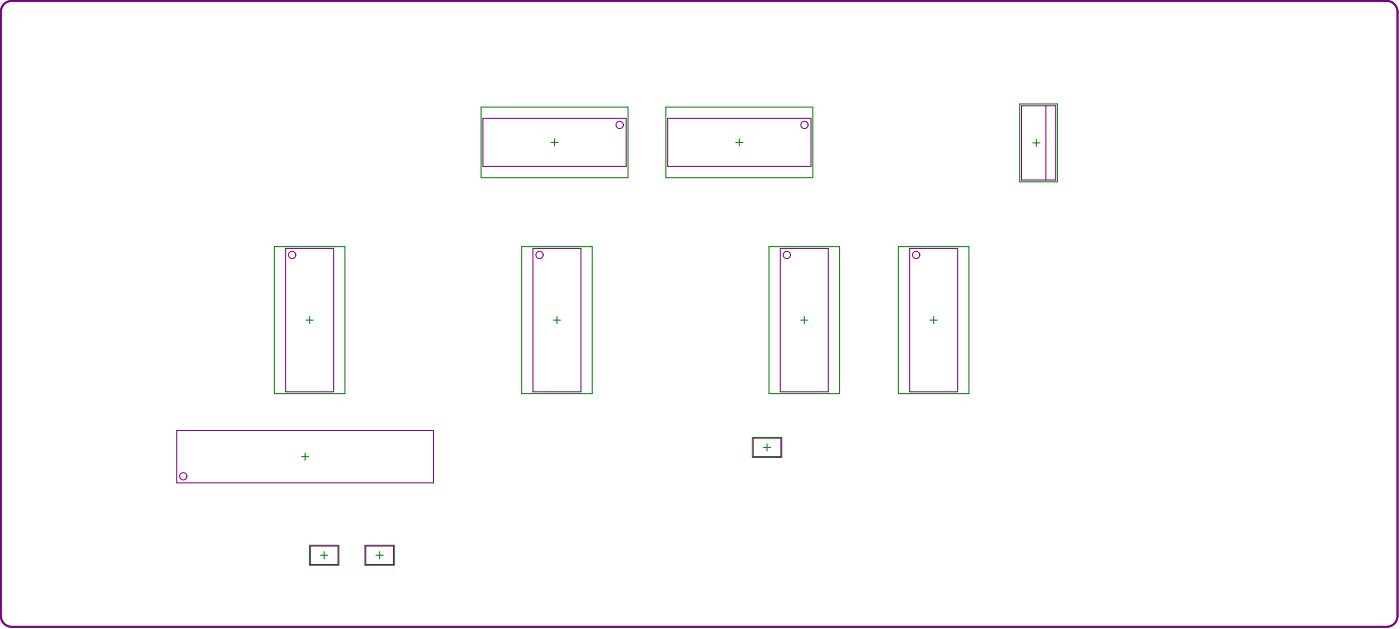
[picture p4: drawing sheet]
<svg xmlns="http://www.w3.org/2000/svg" width="641mm" height="288mm" viewBox="0 0 641 288" stroke-linecap="round" stroke-linejoin="round" font-family="sans-serif">
<g fill="none" stroke="#008000" stroke-width=".46">
<path d="M220 49h67v32h-67zM305 49h67v32h-67zM467 48h17v35h-17zM252 65h3M254 63v4M337 65h3M338 63v4M473 65h3M474 64v3M126 113h32v67h-32zM239 113h32v67h-32zM352 113h32v67h-32z"/>
<path d="M411 113h32v67h-32zM140 146h3M142 145v3M253 146h4M255 145v3M366 146h4M368 145v3M426 146h3M427 145v3M344 200h14v9h-14zM138 209h3M140 207v3"/>
<path d="M349 205h4M351 203v3M142 249h13v9h-13zM147 254h3M148 252v3M167 249h13v9h-13zM172 254h3M174 252v3"/>
</g>
<path d="M2 2l2-1 1-1h630a5 5 0 0 1 5 5v277a5 5 0 0 1-5 5h-630a5 5 0 0 1-5-5v-277z" fill="none" stroke="#800080" stroke-width=".84"/>
<g fill="none" stroke="#800080" stroke-width=".46">
<path d="M221 54h66v22h-66zM306 54h65v22h-65zM467 48h16v34h-16zM479 48v34M131 114h22v65h-22zM244 114h22v65h-22zM357 114h22v65h-22zM416 114h22v65h-22zM81 197h117v24h-117zM345 200h12v9h-12zM142 250h13v8h-13zM167 250h13v8h-13z"/>
<circle cx="284" cy="57" r="1.7"/>
<circle cx="368" cy="57" r="1.7"/>
<circle cx="134" cy="117" r="1.7"/>
<circle cx="247" cy="117" r="1.7"/>
<circle cx="360" cy="117" r="1.7"/>
<circle cx="419" cy="117" r="1.7"/>
<circle cx="84" cy="218" r="1.7"/>
</g>
</svg>
